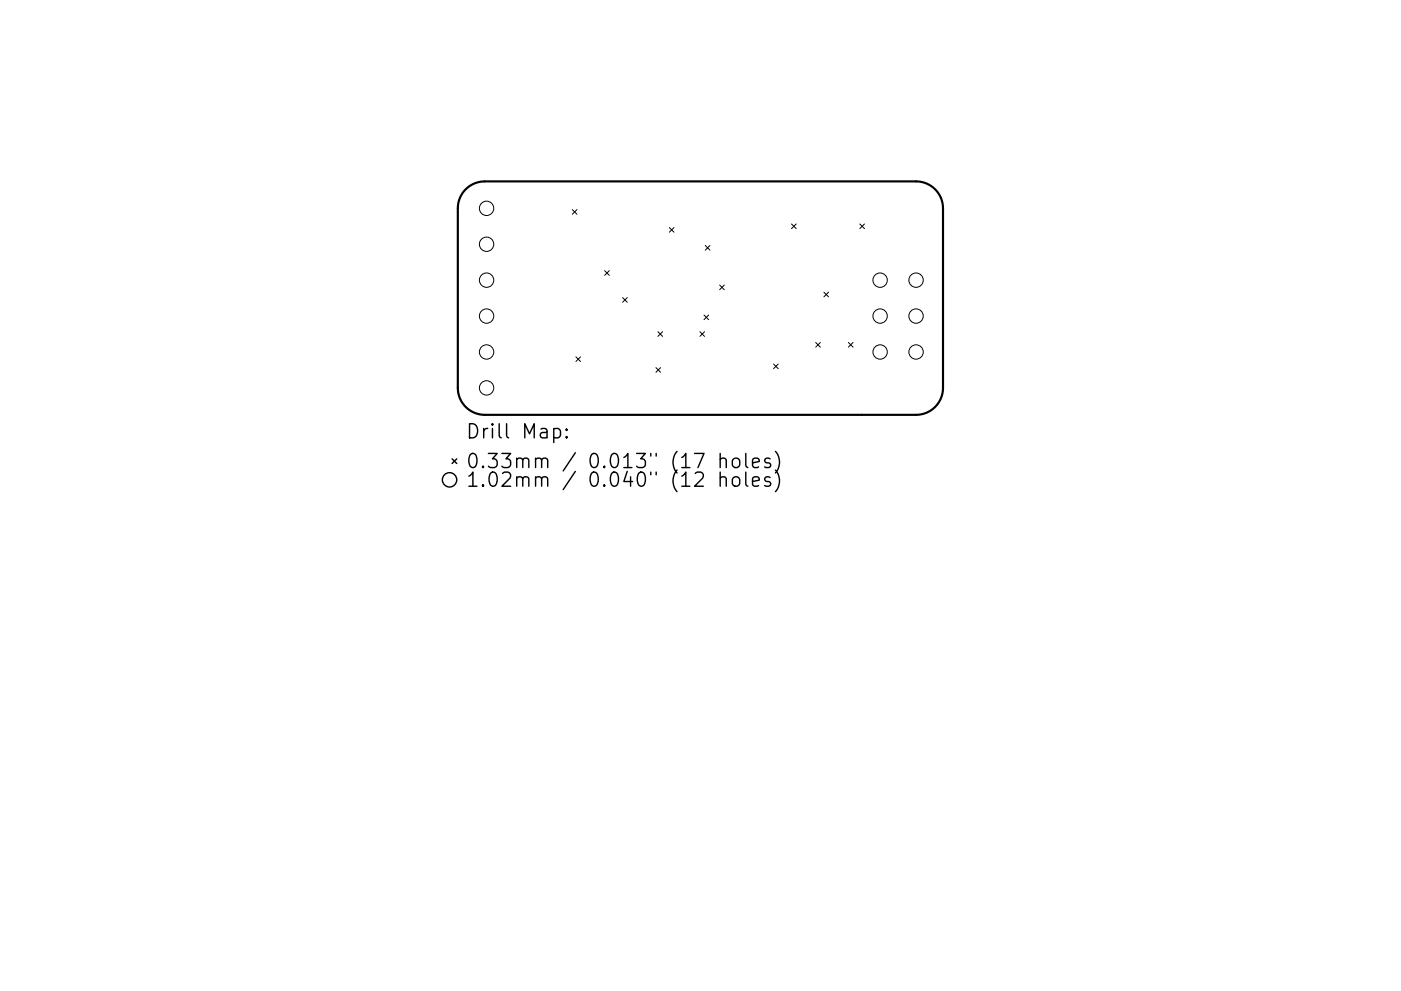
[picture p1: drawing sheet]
<svg xmlns="http://www.w3.org/2000/svg" width="297mm" height="210mm" viewBox="0 0 297 210" stroke-linecap="round" stroke-linejoin="round" font-family="sans-serif">
<defs><g id="words">
<g font-size="4.2">
<text x="98.8" y="93">Drill Map:</text>
<text x="98.8" y="99.3">0.33mm / 0.013&quot; (17 holes)</text>
<text x="98.8" y="103.3">1.02mm / 0.040&quot; (12 holes)</text>
</g>
</g></defs>
<path d="M98.7 40.2a5.7 5.7 0 0 1 4.1-1.7h91.4a5.7 5.7 0 0 1 5.7 5.7v38.1a5.7 5.7 0 0 1-5.7 5.7h-91.4a5.7 5.7 0 0 1-5.7-5.7v-38.1a5.7 5.7 0 0 1 1.6-4z" fill="none" stroke="#000" stroke-width=".46"/>
<g fill="none" stroke="#000" stroke-width=".21">
<path d="M121.3 44.5l1 1M122.3 44.5l-1 1M128.2 57.4l1 1M129.2 57.4l-1 1M141.9 48.3l1 1M142.9 48.3l-1 1M149.5 52.1l1 1M150.5 52.1l-1 1M167.8 47.5l1 1M168.8 47.5l-1 1M182.3 47.5l1 1M183.3 47.5l-1 1"/>
<path d="M122.1 75.7l1 1M123.1 75.7l-1 1M132 63.1l1 1M133 63.1l-1 1M139.1 78l1 1M139.5 70.4l1 1M140.1 78l-1 1M140.5 70.4l-1 1M148.4 70.4l1 1M149.3 66.8l.9 1M149.4 70.4l-1 1M150.2 66.8l-.9 1"/>
<path d="M152.6 60.5l1 1M153.6 60.5l-1 1M164 77.2l1 1M165 77.2l-1 1M172.9 72.7l1 1M173.9 72.7l-1 1M174.7 62l1 1M175.7 62l-1 1M179.9 72.7l1 1M180.9 72.7l-1 1"/>
<circle cx="103.2" cy="44.2" r="1.52"/>
<circle cx="103.2" cy="59.4" r="1.52"/>
<circle cx="103.2" cy="51.8" r="1.52"/>
<circle cx="186.6" cy="59.4" r="1.52"/>
<circle cx="194.2" cy="59.4" r="1.52"/>
<circle cx="103.2" cy="74.7" r="1.52"/>
<circle cx="103.2" cy="67.1" r="1.52"/>
<circle cx="186.6" cy="67.1" r="1.52"/>
<circle cx="186.6" cy="74.7" r="1.52"/>
<circle cx="194.2" cy="74.7" r="1.52"/>
<circle cx="194.2" cy="67.1" r="1.52"/>
<circle cx="103.2" cy="82.3" r="1.52"/>
</g>
<g fill="none" stroke="#000" stroke-width=".3">
<path d="M95.8 97.3l1 1M96.8 97.3l-1 1M117.4 91l.9-.1 .5 .6v.8l-.2 .5-.3 .1-.9-.1M120.1 92.6l.2 .2-.2 .1-.1-.1 .1-.2v.3M120.1 91l.2 .2-.2 .1-.1-.1 .1-.2v.3M152.7 97.5a.74 .74 0 0 1 1.3 .1v1.6M152.7 96.2v3M155.4 97.5a.81 .81 0 0 1 .8-.3 .81 .81 0 0 1 .6 .6v.8a.81 .81 0 0 1-.7 .6 .81 .81 0 0 1-.8-.6v-.8zM158.1 96.2v2.6l.5 .4M159.6 98.2l1.4-.3-.2-.6-.8-.1-.4 .4v1.2l.1 .3 .3 .1 .8-.1M163.3 97.3l-.7-.1-.5 .4 .2 .5 1 .2 .1 .3-.1 .5-.3 .1-.9-.1M164.4 95.8a3.4 3.4 0 0 1 0 4.5"/>
<path d="M164.4 99.7a3.4 3.4 0 0 1 0 4.6M152.7 101.4a.74 .74 0 0 1 1.3 .2v1.6M152.7 100.2v3M155.6 101.3a.81 .81 0 0 1 1.2 .4v.9a.81 .81 0 0 1-.7 .6 .81 .81 0 0 1-.8-.6v-.9zM158.1 100.2v2.5l.5 .5M159.6 102.2l1.4-.3-.2-.6-.8-.1-.4 .4v1.1l.1 .3 .3 .2 .8-.2M163.3 101.3l-.7-.1-.5 .4 .2 .4 1 .3 .1 .3-.1 .4-.3 .2-.9-.2"/>
<circle cx="95.3" cy="101.8" r="1.52"/>
</g>
<use href="#words"/>
</svg>
